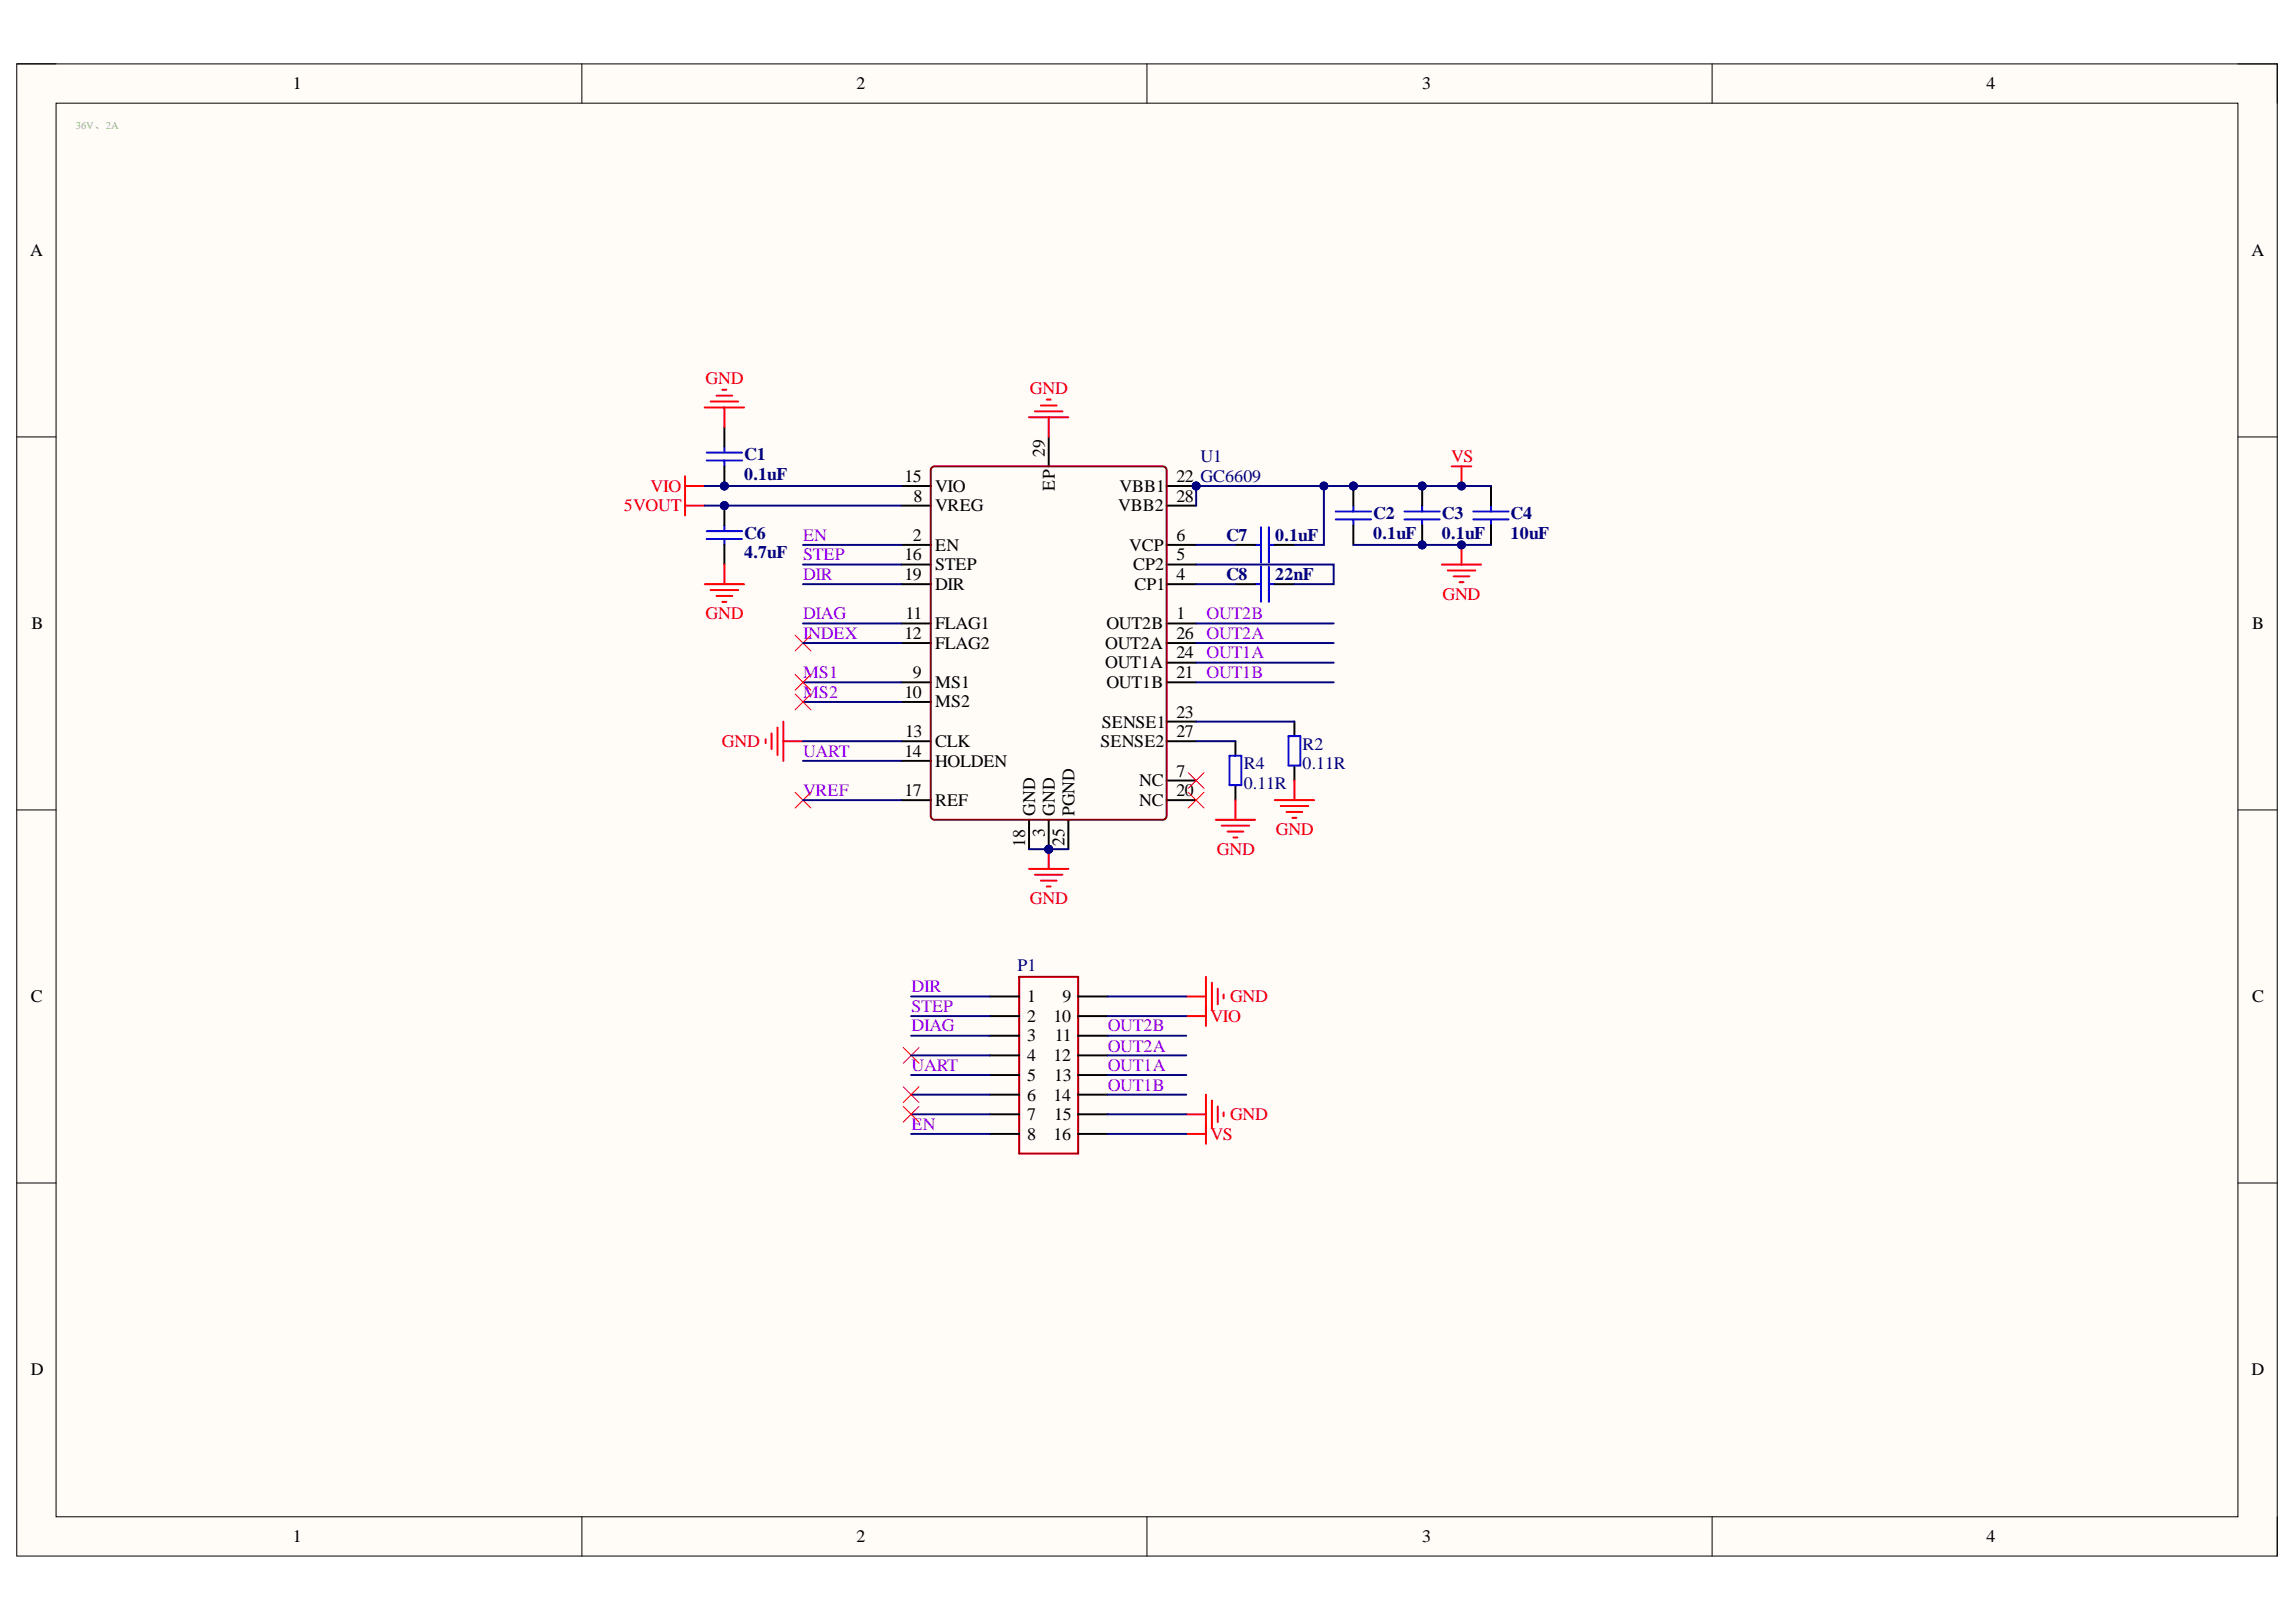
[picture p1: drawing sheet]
<svg xmlns="http://www.w3.org/2000/svg" width="297mm" height="210mm" viewBox="0 0 297 210" stroke-linecap="round" stroke-linejoin="round" font-family="sans-serif">
<defs><g id="words">
<g font-size="2.3">
<text x="37.9" y="11.6">1</text>
<text x="110.8" y="11.6">2</text>
<text x="184" y="11.6">3</text>
<text x="257" y="11.6">4</text>
<text x="3.9" y="33.1">A</text>
<text x="291.3" y="33.1">A</text>
<text x="135.2" y="59.1" transform="rotate(-90 135.2 59.1)">29</text>
<text x="117" y="62.4">15</text>
<text x="118.2" y="64.9">8</text>
<text x="121" y="63.6">VIO</text>
<text x="136.5" y="63.5" transform="rotate(-90 136.5 63.5)">EP</text>
<text x="144.8" y="63.6">VBB1</text>
<text x="152.2" y="62.4">22 GC6609</text>
<text x="152.2" y="64.9">28</text>
<text x="118.1" y="70">2</text>
<text x="121" y="71.3">EN</text>
<text x="121" y="66.2">VREG</text>
<text x="144.7" y="66.2">VBB2</text>
<text x="146.1" y="71.3">VCP</text>
<text x="152.2" y="70">6</text>
<text x="117" y="72.5">16</text>
<text x="117" y="75.1">19</text>
<text x="121" y="73.8">STEP</text>
<text x="121" y="76.3">DIR</text>
<text x="146.6" y="73.8">CP2</text>
<text x="146.8" y="76.3">CP1</text>
<text x="152.2" y="75.1">4</text>
<text x="152.2" y="72.5">5</text>
<text x="4.1" y="81.4">B</text>
<text x="117" y="82.7">12</text>
<text x="117.2" y="80.1">11</text>
<text x="121" y="81.4">FLAG1</text>
<text x="121" y="83.9">FLAG2</text>
<text x="143" y="83.9">OUT2A</text>
<text x="143.1" y="81.4">OUT2B</text>
<text x="152.2" y="80.1">1</text>
<text x="152.2" y="82.7">26</text>
<text x="291.4" y="81.4">B</text>
<text x="118.1" y="87.7">9</text>
<text x="121" y="89">MS1</text>
<text x="143" y="86.5">OUT1A</text>
<text x="143.1" y="89">OUT1B</text>
<text x="152.2" y="87.7">21</text>
<text x="152.2" y="85.2">24</text>
<text x="117" y="90.3">10</text>
<text x="117.1" y="95.4">13</text>
<text x="121" y="91.5">MS2</text>
<text x="142.5" y="94.2">SENSE1</text>
<text x="152.2" y="92.9">23</text>
<text x="152.2" y="95.4">27</text>
<text x="117" y="98">14</text>
<text x="121" y="96.7">CLK</text>
<text x="121" y="99.2">HOLDEN</text>
<text x="142.4" y="96.7">SENSE2</text>
<text x="147.4" y="101.8">NC</text>
<text x="152.2" y="100.5">7</text>
<text x="117" y="103">17</text>
<text x="121" y="104.3">REF</text>
<text x="133.9" y="105.6" transform="rotate(-90 133.9 105.6)">GND</text>
<text x="136.5" y="105.6" transform="rotate(-90 136.5 105.6)">GND</text>
<text x="139" y="105.6" transform="rotate(-90 139 105.6)">PGND</text>
<text x="147.4" y="104.3">NC</text>
<text x="152.2" y="103">20</text>
<text x="132.6" y="109.5" transform="rotate(-90 132.6 109.5)">18</text>
<text x="135.2" y="108.3" transform="rotate(-90 135.2 108.3)">3</text>
<text x="137.7" y="109.5" transform="rotate(-90 137.7 109.5)">25</text>
<text x="4" y="129.7">C</text>
<text x="132.9" y="129.7">1</text>
<text x="137.5" y="129.7">9</text>
<text x="291.4" y="129.7">C</text>
<text x="132.9" y="132.2">2</text>
<text x="132.9" y="134.7">3</text>
<text x="132.9" y="137.4">4</text>
<text x="136.3" y="132.2">10</text>
<text x="136.3" y="137.4">12</text>
<text x="136.5" y="134.7">11</text>
<text x="132.9" y="139.9">5</text>
<text x="132.9" y="142.4">6</text>
<text x="136.3" y="142.4">14</text>
<text x="136.4" y="139.9">13</text>
<text x="132.9" y="145">7</text>
<text x="132.9" y="147.5">8</text>
<text x="136.3" y="147.5">16</text>
<text x="136.4" y="145">15</text>
<text x="4" y="177.9">D</text>
<text x="291.3" y="177.9">D</text>
<text x="37.9" y="199.6">1</text>
<text x="110.8" y="199.6">2</text>
<text x="184" y="199.6">3</text>
<text x="257" y="199.6">4</text>
</g>
<g font-size="2.3" fill="#f00">
<text x="91.3" y="49.7">GND</text>
<text x="133.2" y="51">GND</text>
<text x="187.7" y="59.8">VS</text>
<text x="84.2" y="63.6">VIO</text>
<text x="80.7" y="66.2">5VOUT</text>
<text x="186.6" y="77.6">GND</text>
<text x="91.3" y="80.1">GND</text>
<text x="93.4" y="96.7">GND</text>
<text x="157.4" y="110.6">GND</text>
<text x="165.1" y="108.1">GND</text>
<text x="133.2" y="117">GND</text>
<text x="159.1" y="129.7">GND</text>
<text x="156.6" y="132.2">VIO</text>
<text x="156.6" y="147.5">VS</text>
<text x="159.1" y="145">GND</text>
</g>
<g font-size="2.3" fill="#000080">
<text x="96.3" y="59.6">C1</text>
<text x="155.3" y="59.8">U1</text>
<text x="96.3" y="62.1">0.1uF</text>
<text x="96.3" y="69.7">C6</text>
<text x="158.6" y="70">C7</text>
<text x="165" y="70">0.1uF</text>
<text x="177.7" y="67.2">C2</text>
<text x="177.7" y="69.7">0.1uF</text>
<text x="186.5" y="67.2">C3</text>
<text x="186.5" y="69.7">0.1uF</text>
<text x="195.4" y="67.2">C4</text>
<text x="195.4" y="69.7">10uF</text>
<text x="96.3" y="72.3">4.7uF</text>
<text x="158.6" y="75.1">C8</text>
<text x="165" y="75.1">22nF</text>
<text x="160.9" y="99.6">R4</text>
<text x="168.5" y="97">R2</text>
<text x="168.5" y="99.6">0.11R</text>
<text x="160.9" y="102.1">0.11R</text>
<text x="131.6" y="125.6">P1</text>
</g>
<g font-size="2.3" fill="#90f">
<text x="103.9" y="70">EN</text>
<text x="103.9" y="72.5">STEP</text>
<text x="103.9" y="75.1">DIR</text>
<text x="103.9" y="80.1">DIAG</text>
<text x="103.9" y="82.7">INDEX</text>
<text x="156.1" y="80.1">OUT2B</text>
<text x="156.1" y="82.7">OUT2A</text>
<text x="103.9" y="87.7">MS1</text>
<text x="156.1" y="85.2">OUT1A</text>
<text x="156.1" y="87.7">OUT1B</text>
<text x="103.9" y="90.3">MS2</text>
<text x="103.9" y="98">UART</text>
<text x="103.9" y="103">VREF</text>
<text x="117.9" y="128.4">DIR</text>
<text x="117.9" y="130.9">STEP</text>
<text x="117.9" y="133.5">DIAG</text>
<text x="143.3" y="136.1">OUT2A</text>
<text x="143.3" y="133.5">OUT2B</text>
<text x="117.9" y="138.6">UART</text>
<text x="143.3" y="141.2">OUT1B</text>
<text x="143.3" y="138.6">OUT1A</text>
<text x="117.9" y="146.2">EN</text>
</g>
<text font-size="1.4" fill="#93c47d" x="9.8" y="16.7">36V、2A</text>
</g></defs>
<path d="M2.2 8.3h292.4v193.1h-292.4z" fill-rule="evenodd" fill="#fffcf8"/>
<path d="M2.2 8.3h292.4v193.1h-292.4z" fill="none" stroke="#000" stroke-width=".13"/>
<path d="M7.3 13.4h282.2v182.9h-282.2z" fill-rule="evenodd" fill="#fffcf8"/>
<g fill="none" stroke="#000" stroke-width=".13">
<path d="M2.2 8.3h5.1M7.3 13.4h282.2v182.9h-282.2zM75.3 8.3v5M148.4 8.3v5M221.5 8.3v5.1M289.5 8.3h5.1v5.1M2.2 56.5h5.1M289.5 56.5h5.1M2.2 104.8h5.1M289.5 104.8h5.1M2.2 153.1h5.1M289.5 153.1h5.1"/>
<path d="M75.3 196.3v5.1M148.4 196.3v5.1M221.5 196.3v5.1M294.6 196.3v5.1"/>
</g>
<circle cx="135.7" cy="109.9" r=".51" fill="#000080"/>
<circle cx="135.7" cy="109.9" r=".51" fill="none" stroke="#000080" stroke-width=".13"/>
<circle cx="154.7" cy="62.9" r=".51" fill="#000080"/>
<circle cx="154.7" cy="62.9" r=".51" fill="none" stroke="#000080" stroke-width=".13"/>
<path d="M116.6 70.5h3.8M150.9 80.7h3.8M135.7 106.1v3.8" fill="none" stroke="#000" stroke-width=".25"/>
<circle cx="135.7" cy="109.9" r=".51" fill="#000080"/>
<circle cx="135.7" cy="109.9" r=".51" fill="none" stroke="#000080" stroke-width=".13"/>
<g fill="none" stroke="#000" stroke-width=".25">
<path d="M116.6 75.6h3.8M116.6 73.1h3.8M116.6 65.4h3.8M116.6 62.9h3.8M150.9 75.6h3.8M150.9 73.1h3.8M150.9 70.5h3.8M150.9 62.9h3.8M116.6 88.3h3.8M116.6 90.8h3.8M116.6 80.7h3.8M116.6 83.2h3.8"/>
<path d="M116.6 95.9h3.8M116.6 98.5h3.8M150.9 88.3h3.8M116.6 103.5h3.8M133.1 106.1v3.8M150.9 101h3.8M150.9 103.5h3.8"/>
</g>
<circle cx="154.7" cy="62.9" r=".51" fill="#000080"/>
<circle cx="154.7" cy="62.9" r=".51" fill="none" stroke="#000080" stroke-width=".13"/>
<path d="M135.7 56.5v3.9M150.9 65.4h3.8M159.8 75.6h2.6M164.9 75.6h2.6M150.9 93.4h3.8M150.9 85.8h3.8M150.9 83.2h3.8M150.9 95.9h3.8M138.2 106.1v3.8" fill="none" stroke="#000" stroke-width=".25"/>
<path d="M120.5 60.6l.2-.2h.2h29.5h.3l.2 .2v.3v44.7v.2l-.2 .2-.3 .1h-29.5l-.2-.1-.2-.2-.1-.2v-44.7z" fill="none" stroke="#800" stroke-width=".25"/>
<path d="M162.4 75.6h.7M163.1 73.3v4.6M164.2 75.6h.7M164.2 73.3v4.6" fill="none" stroke="#00f" stroke-width=".25"/>
<path d="M88.6 64.2v2.5M88.6 65.4h2.6" fill="none" stroke="#f00" stroke-width=".25"/>
<circle cx="93.7" cy="65.4" r=".51" fill="#000080"/>
<circle cx="93.7" cy="65.4" r=".51" fill="none" stroke="#000080" stroke-width=".13"/>
<path d="M91.4 69.7h4.6M91.4 68.7h4.6M93.7 68v.7M93.7 69.7v.8" fill="none" stroke="#00f" stroke-width=".25"/>
<path d="M93.7 65.4v2.6" fill="none" stroke="#000" stroke-width=".25"/>
<circle cx="93.7" cy="65.4" r=".51" fill="#000080"/>
<circle cx="93.7" cy="65.4" r=".51" fill="none" stroke="#000080" stroke-width=".13"/>
<path d="M93.7 70.5v2.6" fill="none" stroke="#000" stroke-width=".25"/>
<path d="M91.2 75.6h5.1M91.9 76.4h3.6M92.7 77.1h2M93.5 77.9h.5M93.7 73.1v2.5" fill="none" stroke="#f00" stroke-width=".25"/>
<circle cx="93.7" cy="62.9" r=".51" fill="#000080"/>
<circle cx="93.7" cy="62.9" r=".51" fill="none" stroke="#000080" stroke-width=".13"/>
<path d="M91.4 59.6h4.6M91.4 58.6h4.6M93.7 57.8v.8M93.7 59.6v.8" fill="none" stroke="#00f" stroke-width=".25"/>
<path d="M93.7 55.3v2.5M93.7 60.4v2.5" fill="none" stroke="#000" stroke-width=".25"/>
<circle cx="93.7" cy="62.9" r=".51" fill="#000080"/>
<circle cx="93.7" cy="62.9" r=".51" fill="none" stroke="#000080" stroke-width=".13"/>
<g fill="none" stroke="#f00" stroke-width=".25">
<path d="M91.2 52.7h5.1M91.9 52h3.6M92.7 51.2h2M93.5 50.4h.5M93.7 52.7v2.6M88.6 61.6v2.6M88.6 62.9h2.6M99.1 95.7v.5M99.8 94.9v2M100.6 94.1v3.6M101.3 93.4v5.1M101.3 95.9h2.6"/>
<path d="M133.1 112.4h5.1M133.9 113.2h3.6M134.7 114h2M135.4 114.7h.5M135.7 109.9v2.5"/>
</g>
<circle cx="135.7" cy="109.9" r=".51" fill="#000080"/>
<circle cx="135.7" cy="109.9" r=".51" fill="none" stroke="#000080" stroke-width=".13"/>
<path d="M133.1 54h5.1M133.9 53.2h3.6M134.7 52.5h2M135.4 51.7h.5M135.7 54v2.5" fill="none" stroke="#f00" stroke-width=".25"/>
<path d="M162.4 70.5h.7M163.1 68.2v4.6M164.2 70.5h.7M164.2 68.2v4.6" fill="none" stroke="#00f" stroke-width=".25"/>
<path d="M159.8 70.5h2.6M164.9 70.5h2.6" fill="none" stroke="#000" stroke-width=".25"/>
<circle cx="175.1" cy="62.9" r=".51" fill="#000080"/>
<circle cx="175.1" cy="62.9" r=".51" fill="none" stroke="#000080" stroke-width=".13"/>
<path d="M172.8 66.2h4.6M172.8 67.2h4.6M175.1 65.4v.8M175.1 67.2v.8" fill="none" stroke="#00f" stroke-width=".25"/>
<path d="M175.1 62.9v2.5M175.1 68v2.5" fill="none" stroke="#000" stroke-width=".25"/>
<circle cx="175.1" cy="62.9" r=".51" fill="#000080"/>
<circle cx="175.1" cy="62.9" r=".51" fill="none" stroke="#000080" stroke-width=".13"/>
<circle cx="184" cy="70.5" r=".51" fill="#000080"/>
<circle cx="184" cy="70.5" r=".51" fill="none" stroke="#000080" stroke-width=".13"/>
<circle cx="184" cy="62.9" r=".51" fill="#000080"/>
<circle cx="184" cy="62.9" r=".51" fill="none" stroke="#000080" stroke-width=".13"/>
<path d="M181.7 66.2h4.6M181.7 67.2h4.6M184 65.4v.8M184 67.2v.8" fill="none" stroke="#00f" stroke-width=".25"/>
<path d="M184 68v2.5" fill="none" stroke="#000" stroke-width=".25"/>
<circle cx="184" cy="70.5" r=".51" fill="#000080"/>
<circle cx="184" cy="70.5" r=".51" fill="none" stroke="#000080" stroke-width=".13"/>
<path d="M184 62.9v2.5" fill="none" stroke="#000" stroke-width=".25"/>
<circle cx="184" cy="62.9" r=".51" fill="#000080"/>
<circle cx="184" cy="62.9" r=".51" fill="none" stroke="#000080" stroke-width=".13"/>
<path d="M190.6 66.2h4.6M190.6 67.2h4.6M192.9 65.4v.8M192.9 67.2v.8" fill="none" stroke="#00f" stroke-width=".25"/>
<path d="M192.9 62.9v2.5M192.9 68v2.5" fill="none" stroke="#000" stroke-width=".25"/>
<path d="M186.5 73.1h5.1M187.3 73.8h3.6M188.1 74.6h2M188.8 75.3h.5M189.1 70.5v2.6" fill="none" stroke="#f00" stroke-width=".25"/>
<circle cx="189.1" cy="70.5" r=".51" fill="#000080"/>
<circle cx="189.1" cy="70.5" r=".51" fill="none" stroke="#000080" stroke-width=".13"/>
<path d="M187.8 60.4h2.5M189.1 60.4v2.5" fill="none" stroke="#f00" stroke-width=".25"/>
<circle cx="189.1" cy="62.9" r=".51" fill="#000080"/>
<circle cx="189.1" cy="62.9" r=".51" fill="none" stroke="#000080" stroke-width=".13"/>
<g fill="none" stroke="#000" stroke-width=".25">
<path d="M159.8 95.9v1.9M167.5 93.4v1.9M167.5 99.1v1.9M159.8 101.7v1.8M128 129h3.9M128 131.5h3.9M128 134h3.9M128 136.6h3.9M128 139.1h3.9M139.5 129h3.8M139.5 131.5h3.8M139.5 134h3.8"/>
<path d="M139.5 136.6h3.8M139.5 139.1h3.8M128 141.7h3.9M128 144.2h3.9M128 146.7h3.9M139.5 141.7h3.8M139.5 144.2h3.8M139.5 146.7h3.8"/>
</g>
<path d="M159.1 97.8h1.5v3.8h-1.5zM166.7 95.3h1.5v3.8h-1.5z" fill="none" stroke="#00f" stroke-width=".25"/>
<g fill="none" stroke="#f00" stroke-width=".25">
<path d="M157.3 106.1h5.1M158.1 106.8h3.5M158.8 107.6h2M159.6 108.4h.5M159.8 103.5v2.6M164.9 103.5h5.1M165.7 104.3h3.5M166.4 105.1h2.1M167.2 105.8h.5M167.5 101v2.5M153.5 129h2.5M153.5 131.5h2.5"/>
<path d="M156 126.4v6.4M156.8 127.2v3.5M157.5 127.9v2.1M158.3 128.7v.5M153.5 146.7h2.5M153.5 144.2h2.5M156 141.7v6.3M156.8 142.4v3.6M157.5 143.2v2M158.3 143.9v.6"/>
</g>
<path d="M102.9 82.2l2 2M104.9 82.2l-2 2M102.9 102.5l2 2.1M104.9 102.5l-2 2.1M116.9 135.6l2 2M118.9 135.6l-2 2" fill="none" stroke="#f00" stroke-width=".13"/>
<path d="M131.9 126.4h7.6v22.9h-7.6z" fill="none" stroke="#900" stroke-width=".25"/>
<path d="M175.1 70.5h17.8" fill="none" stroke="#000080" stroke-width=".25"/>
<circle cx="184" cy="70.5" r=".51" fill="#000080"/>
<circle cx="184" cy="70.5" r=".51" fill="none" stroke="#000080" stroke-width=".13"/>
<circle cx="189.1" cy="70.5" r=".51" fill="#000080"/>
<circle cx="189.1" cy="70.5" r=".51" fill="none" stroke="#000080" stroke-width=".13"/>
<path d="M91.2 65.4h25.4" fill="none" stroke="#000080" stroke-width=".25"/>
<circle cx="93.7" cy="65.4" r=".51" fill="#000080"/>
<circle cx="93.7" cy="65.4" r=".51" fill="none" stroke="#000080" stroke-width=".13"/>
<path d="M91.2 62.9h25.4" fill="none" stroke="#000080" stroke-width=".25"/>
<circle cx="93.7" cy="62.9" r=".51" fill="#000080"/>
<circle cx="93.7" cy="62.9" r=".51" fill="none" stroke="#000080" stroke-width=".13"/>
<g fill="none" stroke="#000080" stroke-width=".25">
<path d="M103.9 75.6h12.7M103.9 73.1h12.7M103.9 70.5h12.7M103.9 98.5h12.7M103.9 95.9h12.7M103.9 90.8h12.7M103.9 88.3h12.7M103.9 83.2h12.7M103.9 80.7h12.7M103.9 103.5h12.7M133.1 109.9h5.1M117.9 139.1h10.1"/>
<path d="M117.9 136.6h10.1M117.9 134h10.1M117.9 131.5h10.1M117.9 129h10.1M117.9 146.7h10.1M117.9 144.2h10.1M117.9 141.7h10.1"/>
</g>
<circle cx="135.7" cy="109.9" r=".51" fill="#000080"/>
<circle cx="135.7" cy="109.9" r=".51" fill="none" stroke="#000080" stroke-width=".13"/>
<g fill="none" stroke="#000080" stroke-width=".25">
<path d="M154.7 73.1h17.8v2.5h-5M154.7 75.6h5.1M154.7 70.5h5.1M192.9 62.9h-38.1v2.5M154.7 95.9h5.1M154.7 93.4h12.8M154.7 88.3h17.8M154.7 85.8h17.8M154.7 83.2h17.8M154.7 80.7h17.8M143.3 139.1h10.2M143.3 136.6h10.2"/>
<path d="M143.3 134h10.2M143.3 131.5h10.2M143.3 129h10.2M143.3 146.7h10.2M143.3 144.2h10.2M143.3 141.7h10.2"/>
</g>
<circle cx="154.7" cy="62.9" r=".51" fill="#000080"/>
<circle cx="154.7" cy="62.9" r=".51" fill="none" stroke="#000080" stroke-width=".13"/>
<circle cx="171.3" cy="62.9" r=".51" fill="#000080"/>
<circle cx="171.3" cy="62.9" r=".51" fill="none" stroke="#000080" stroke-width=".13"/>
<circle cx="175.1" cy="62.9" r=".51" fill="#000080"/>
<circle cx="175.1" cy="62.9" r=".51" fill="none" stroke="#000080" stroke-width=".13"/>
<circle cx="184" cy="62.9" r=".51" fill="#000080"/>
<circle cx="184" cy="62.9" r=".51" fill="none" stroke="#000080" stroke-width=".13"/>
<circle cx="189.1" cy="62.9" r=".51" fill="#000080"/>
<circle cx="189.1" cy="62.9" r=".51" fill="none" stroke="#000080" stroke-width=".13"/>
<path d="M171.3 62.9v7.6h-3.8" fill="none" stroke="#000080" stroke-width=".25"/>
<circle cx="171.3" cy="62.9" r=".51" fill="#000080"/>
<circle cx="171.3" cy="62.9" r=".51" fill="none" stroke="#000080" stroke-width=".13"/>
<path d="M102.9 87.3l2 2M102.9 89.8l2 2.1M104.9 87.3l-2 2M104.9 89.8l-2 2.1M153.7 100l2.1 2M155.8 100l-2.1 2M153.7 102.5l2.1 2.1M155.8 102.5l-2.1 2.1M116.9 140.6l2 2.1M116.9 143.2l2 2M118.9 140.6l-2 2.1M118.9 143.2l-2 2" fill="none" stroke="#f00" stroke-width=".13"/>
<use href="#words"/>
</svg>
